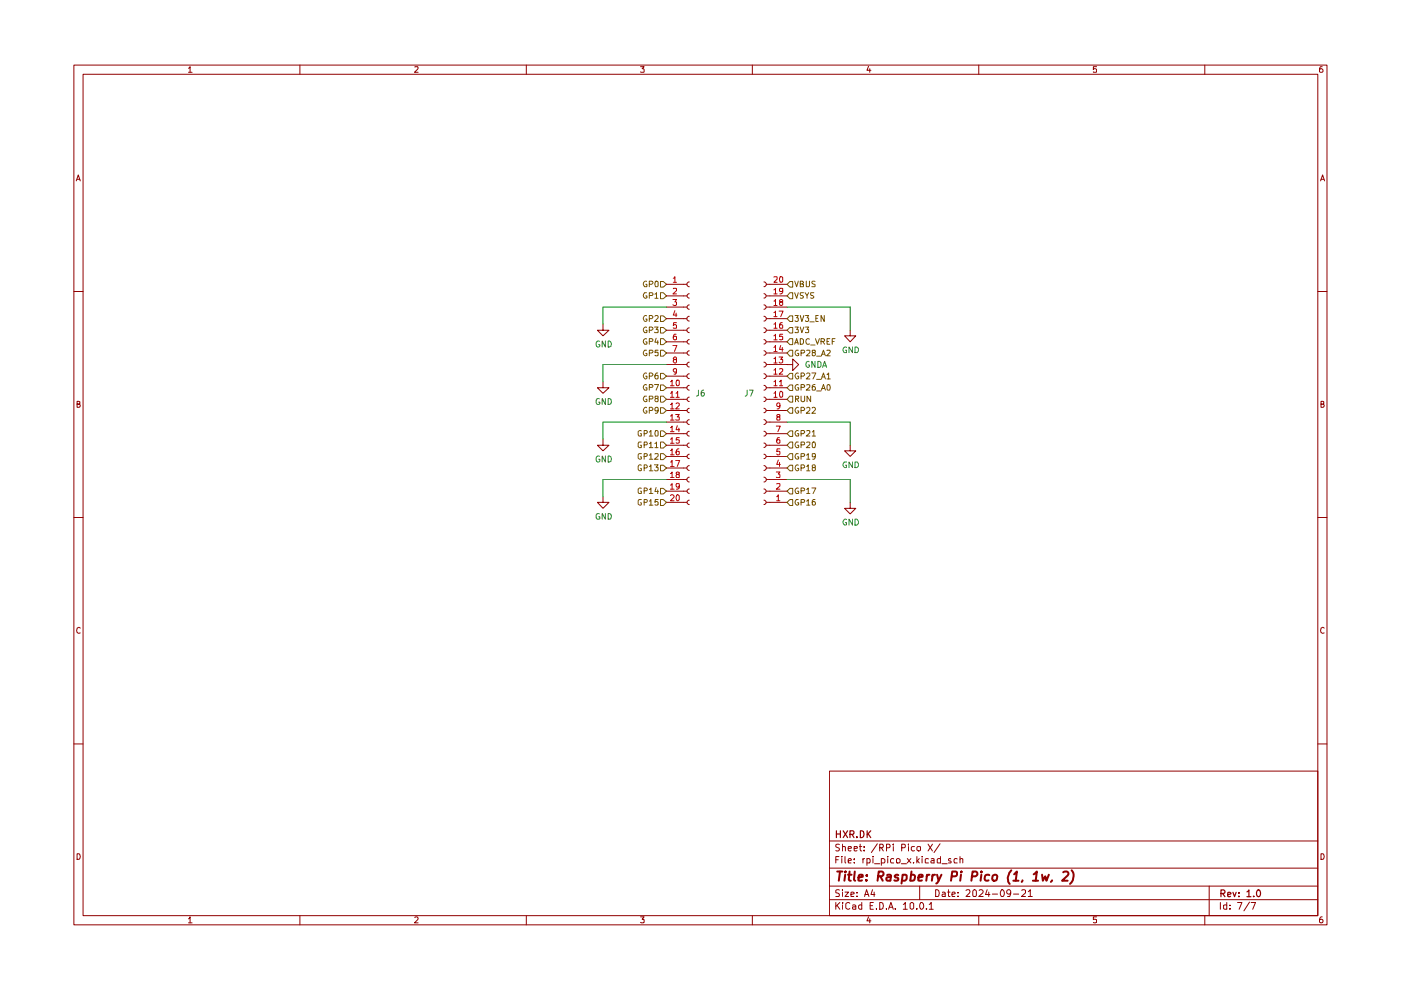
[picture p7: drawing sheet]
<svg xmlns="http://www.w3.org/2000/svg" width="297mm" height="210mm" viewBox="0 0 297 210" stroke-linecap="round" stroke-linejoin="round" font-family="sans-serif">
<g fill="none" stroke="#910000" stroke-width=".21">
<path d="M15.7 13.8h265.6v182.3h-265.6zM17.6 15.7h261.8v178.4h-261.8zM40 14.5l.3-.4v1.2M40 15.3h.7M63.6 13.8v1.9M88 14.2l.6-.1v.4l-.7 .8h.7M111.6 13.8v1.9M135.8 14.1h.8l-.5 .5 .5 .1v.5h-.8M159.5 13.8v1.9M184.1 14.1l-.3 .8h.9M184.4 14.6v.7M207.5 13.8v1.9"/>
<path d="M232.5 14.1h-.7v.6l.2-.1 .5 .1-.1 .6-.6-.1M255.4 13.8v1.9M280.3 14.1l-.4 .1a.94 .94 0 0 0 0 1.1h.4l.2-.1v-.4l-.3-.2h-.2l-.3 .2M16.2 38.4l.4-1.3 .4 1.3M16.3 38h.6M280 38.4l.4-1.3 .4 1.3M280.1 38h.6M15.7 61.8h1.9M279.4 61.8h1.9M16.3 85.7l.6-.1v-.4l-.6-.1v1.3h.5l.2-.5-.3-.2M280.1 85.7l.6-.1v-.4l-.6-.1v1.3l.6-.1 .1-.4-.3-.2M15.7 109.7h1.9"/>
<path d="M279.4 109.7h1.9M17 133.2l-.2-.2a.65 .65 0 0 0-.5 .6 .65 .65 0 0 0 .5 .7l.2-.1M280.8 133.2l-.3-.2a.65 .65 0 0 0-.5 .6 .65 .65 0 0 0 .5 .7l.3-.1M15.7 157.7h1.9M279.4 157.7h1.9M175.9 163.5h103.5v30.6h-103.5zM175.9 178.3h103.5M178 179.1l-.5-.1-.3 .2v.3l.8 .5-.3 .4-.5-.1M178.6 179.6l.6-.1v.9M178.6 179v1.4M179.8 179.9l.7-.1-.1-.3h-.5l-.1 .2 .1 .6h.5M181.1 179.9l.7-.1-.1-.3h-.6v.8h.6"/>
<path d="M182.2 179.5h.5M182.4 179v1.2l.3 .2M183.2 179.5v.2M186 178.9l-1.3 1.9M186.5 179.7h.7v-.6l-.7-.1v1.4M186.9 179.7l.4 .7M188 179.7h.6v-.6l-.6-.1v1.4M189.4 179v.2M189.4 179.5v.9M191.2 179.7h.7v-.5l-.2-.2h-.5v1.4M192.6 179v.2M192.6 179.5v.9"/>
<path d="M193.9 179.5h-.5l-.2 .2v.5l.3 .2 .4-.1M194.5 179.6h.7l-.1 .7a.45 .45 0 0 1-.7-.1zM196.8 179l.9 1.4M197.7 179l-.9 1.4M199.3 178.9l-1.3 1.9M16.3 181a.66 .66 0 0 1 .7 .5 .66 .66 0 0 1-.2 .7h-.5zM40 194.8l.3-.4v1.3M40 195.7h.7M63.6 194.1v2M88 194.6l.4-.2 .2 .4-.7 .9h.7M111.6 194.1v2M135.8 194.4h.8l-.5 .5 .5 .1v.6h-.8"/>
<path d="M159.5 194.1v2M175.9 190.8h103.5M175.9 187.9h103.5M175.9 184.1h103.5M177.2 191.3v1.5M177.2 182.3h.5M177.5 191.9l.6 .9M177.9 181.6h-.7v1.4M178 188.7h-.7v.6a.53 .53 0 0 1 .5 .2 .53 .53 0 0 1 .1 .6h-.7M178.1 191.3l-.9 .9M178.5 181.6v.1M178.5 182v1"/>
<path d="M178.6 191.3v.2M178.6 188.6v.2M178.6 189.1v1M178.6 191.9v.9M179.2 189.1h.7l-.7 1h.7M179.2 181.6v1.2l.1 .2M179.8 182.5l.7-.1-.2-.4-.4 .1-.1 .7 .1 .2h.5M180.2 191.5l-.5-.2-.4 .4 .1 .9 .3 .2 .5-.2M180.4 189.7l.7-.2-.1-.3h-.6v.9h.6M180.8 191.9h.4l.2 .1v.8M181.1 182.9v.1M181.1 182.1v.2"/>
<path d="M181.4 192.2l-.6 .1v.4h.6M181.7 190v.1M181.7 189.2v.1M182.7 191.9h-.4l-.3 .2v.4l.3 .3 .4-.1M182.7 191.3v1.5M183 182v1M183.2 180.3v.1M183.3 190.1l.4-1.5 .5 1.5M183.3 182l-.3 .3M183.4 189.7h.7M183.8 182.1l.4-.1 .3 .3-.1 .7h-.6M183.8 182v1.5"/>
<path d="M184.1 194.4l-.3 .8h.9M184.4 194.8v.9M184.5 192h.5M185 188.6l-.3 1.1h.8M185.1 181.6v.1M185.1 182v1M185.2 191.3h-.7v1.5h.7M185.3 189.1v1M185.4 183.1h1.1M185.8 192.6v.2M186.5 191.3l.7 .2v1.1l-.3 .2h-.4zM186.9 182.1a.52 .52 0 0 1 .7 .2l-.1 .7h-.6"/>
<path d="M186.9 182v1.5M188 192.6v.2M188.2 181.6v.1M188.2 182v1M188.4 192.8l.5-1.5 .5 1.5M188.6 192.4h.6M189.5 182.1l-.4-.1-.3 .3 .2 .7h.5M189.8 192.6v.2M190.1 182.2l.1-.1a.45 .45 0 0 1 .6 .2v.6l-.6 .1zM191.1 183.1h1.1M191.5 191.8l.4-.5v1.5M191.5 192.8h.9"/>
<path d="M192.4 182l.7 1M193 191.6l.3-.3 .4 .3v.9l-.3 .3-.4-.3zM193.1 182l-.7 1M193.7 182.9v.1M194.4 192.6v.2M194.4 181.6v1.4M194.5 182.5l.4 .5M194.9 182l-.5 .6M195 187.9v2.9M195.2 191.4l.1-.1a.76 .76 0 0 1 .5 .8 .76 .76 0 0 1-.5 .7 .97 .97 0 0 1-.1-1.4zM195.5 181.6v.1M195.5 182v1"/>
<path d="M196.4 192.6v.2M196.8 182.1l-.4-.1-.2 .2v.7l.6 .1M197 191.8l.4-.5v1.5M197 192.8h.9M197.4 182.1h.6v.9h-.6v-.4l.6-.2M198.4 188.6a.8 .8 0 0 1 .8 .6 .8 .8 0 0 1-.3 .9h-.5zM199.4 181.6v1.4h-.6l-.1-.8 .3-.2 .4 .1M199.7 183.1h1.1M199.8 189.2l.4-.1 .2 .2v.8h-.6l-.1-.4 .7-.2M200.9 189.1h.5M201.1 188.6v1.3l.1 .2h.2M201.6 182.1l-.3-.1-.2 .3 .2 .2 .4 .2-.1 .3h-.5"/>
<path d="M201.8 189.7l.7-.2-.1-.4h-.4l-.2 .2v.6l.1 .2h.5M202.9 182.1l-.4-.1-.2 .3 .1 .7h.5M203.1 190v.1M203.1 189.2v.1M203.5 182.2l.3-.2 .3 .1v.9M203.5 181.6v1.4M204.8 188.8l.6-.2 .3 .4-.1 .3-.8 .8h.9M206.3 188.8l.4-.2 .3 .4v.8l-.2 .3h-.4l-.2-.3zM207.5 194.1v2M207.6 188.8l.2-.2h.3l.3 .5v.2l-.9 .8h.9M209.3 188.6l-.3 1.1h.9M209.6 189.1v1"/>
<path d="M210.4 189.6h1.1M212.4 188.6a.87 .87 0 0 1 .3 1.5h-.4l-.2-.5 .1-.6zM214.3 189.3l-.3 .3-.6-.3 .1-.5 .5-.2a.94 .94 0 0 1 0 1.5h-.4M214.9 189.6h1.1M216.7 188.8l.1-.2 .5 .1 .1 .6-.8 .8h.8M218 189.1l.4-.5v1.5M218 190.1h.9M232.5 194.4h-.7v.6h.7v.6h-.7M255.4 194.1v2M256.4 187.9v6.2M258.7 191.3v1.5M260.1 191.9h-.7v.7l.3 .2 .4-.1"/>
<path d="M260.1 191.3v1.5M260.8 192.6v.2M260.8 191.9v.1M262.4 191.3h.9l-.6 1.5M264.9 191.3l-1.2 1.8M265.3 191.3h.9l-.6 1.5M280.1 181a.66 .66 0 0 1 .6 .5 .66 .66 0 0 1-.2 .7h-.4zM280.3 194.4a.72 .72 0 0 0-.5 .5 .72 .72 0 0 0 .2 .8l.4-.1a.42 .42 0 0 0 0-.6 .42 .42 0 0 0-.6 0l-.1 .2"/>
</g>
<g fill="none" stroke="#910000" stroke-width=".25">
<path d="M177.3 176.1v1.5M177.3 176.8h.9M178.2 176.1v1.5M178.8 176.1l.9 1.5M179.7 176.1l-.9 1.5M180.2 176.9l.8-.1v-.6l-.8-.1v1.5M180.6 176.9l.5 .7M181.7 177.4v.2M182.4 176.1h.4a.75 .75 0 0 1 .4 .9 .75 .75 0 0 1-.8 .6zM183.9 176.1v1.5M184 176.7l.6 .9M184.6 176.1l-.7 .9"/>
<path d="M258.9 189.4h.7l.1-.5-.2-.2h-.6v1.4M259.2 189.4l.5 .7M260.3 189.7l.7-.2-.1-.2h-.6v.7h.6M261.4 189.2l.3 .9 .4-.9M262.7 190v.1M262.7 189.3v.1M264.4 189.1l.4-.4v1.4M264.4 190.1h.8M265.8 190v.1M266.7 188.7a.76 .76 0 0 1 .6 .7 .76 .76 0 0 1-.6 .7l-.2-.2a.99 .99 0 0 1 .2-1.2z"/>
</g>
<g fill="none" stroke="#910000" stroke-width=".42">
<path d="M177.5 184.8h1.1M178.1 184.8l-.3 1.9M179.2 185.5l-.2 1.2M179.3 184.8l-.2 .1 .1 .1 .1-.2-.1 .2M179.8 185.5h.8M180.1 184.8l-.1 1.7 .4 .2M181.2 184.8l-.1 1.7 .2 .2M182 186.1l.9-.2v-.4h-.6l-.2 .2-.1 .9h.8M183.7 186.6v.1M183.8 185.5v.2M186.1 185.8l1-.1 .2-.2-.1-.5-.2-.2h-.7l-.2 1.9M186.6 185.8l.6 .9"/>
<path d="M188.1 185.5h.7v1.2M188.8 185.9l-.8 .2-.1 .1 .1 .4h.8M190.5 185.5a.48 .48 0 0 0-.8 .3l.1 .2 .4 .1a.36 .36 0 0 1 .2 .5h-.8M191.4 185.5h.8v.8l-.4 .4-.6-.1M191.4 185.5l-.3 1.8M193.2 185.5h.5l.3 .3-.2 .8h-.8M193.3 184.8l-.3 1.9M194.7 186.1l.9-.2v-.4h-.6l-.2 .2-.1 .9h.8M196.6 185.5l-.2 1.2M197.1 185.5l-.6 .3M197.7 185.5l-.1 1.2M198.2 185.5l-.5 .3"/>
<path d="M198.7 185.5l.3 1.2M199.6 185.5l-.6 1.2-.5 .6M201.8 185.8l.9-.1 .2-.2v-.5l-.3-.2h-.7l-.3 1.9M203.8 185.5l-.2 1.2M203.8 184.8v.2l.1-.1-.1-.1v.2M206 185.8l1-.1 .2-.2-.1-.5-.2-.2h-.7l-.2 1.9M208.1 184.8v.2M208.1 185.5l-.2 1.2M209.8 185.5h-.8l-.3 .8 .4 .4 .5-.1M210.5 185.6l.4-.1h.4l.2 .3-.1 .5a.52 .52 0 0 1-.5 .4 .52 .52 0 0 1-.5-.4zM214.4 184.5a2.26 2.26 0 0 0-.3 2.9M214.8 186.7h1.1"/>
<path d="M215 185.4l.6-.6-.3 1.9M216.8 186.6l-.2 .4M219 186.7h1.1M219.2 185.4l.6-.6-.2 1.9M220.9 185.5l.2 1.2 .5-.9 .3 .9 .5-1.2M223.1 186.6l-.3 .4M225.4 185l.8-.2 .2 .2 .1 .4-1.3 1.3h1.2M227.2 184.5a2.09 2.09 0 0 1-.3 2.9"/>
</g>
<path d="M166.9 74.8l.6-.5h.6v1.2h-.6z" fill="#fff"/>
<path d="M167.5 74.3h.6v1.2h-.6l-.6-.7zM169.2 74.3h-.4a.61 .61 0 0 0-.2 .7 .61 .61 0 0 0 .7 .4v-.5h-.2M169.8 74.8h.7l.1-.4-.2-.1h-.6v1.1M171 74.3h.6l.1 .5-.8 .6h.8M172.4 74.8l-.2-.5h.6v.4l-.6 .1v.6h.4a.35 .35 0 0 0 .3-.3 .35 .35 0 0 0-.3-.3M173.1 75.5h1M174.2 75.4l.4-1.1 .4 1.1M174.2 75.1h.6M175.3 74.3h.6l.1 .3-.7 .8h.7" fill="none" stroke="#765500" stroke-width=".21"/>
<path d="M167.5 84h.6v1.3h-.6l-.6-.6z" fill="#fff"/>
<path d="M167.5 84h.6v1.3h-.6l-.6-.6zM168.7 84.6h.5v-.6h-.5v1.2M168.9 84.6l.4 .6M169.8 84v.9l.3 .3 .4-.1 .1-.2v-.9M171.9 84v1.2l-.8-1.2v1.2" fill="none" stroke="#765500" stroke-width=".21"/>
<path d="M166.9 79.8l.6-.6h.6v1.1h-.6z" fill="#fff"/>
<path d="M166.9 79.8l.6-.6h.6v1.1h-.6zM169.2 79.2v-.1a.64 .64 0 0 0-.6 .6 .64 .64 0 0 0 .5 .6l.2-.1v-.4h-.2M169.8 79.8h.5l.3-.5-.3-.2h-.5v1.2M171 79.2l.4-.1 .3 .1v.4l-.8 .7h.8M172.1 79.1h.9l-.6 1.2M174.2 79.9h.6M175.3 79.4l.4-.3v1.2M173.1 80.4h1M174.2 80.3l.4-1.2 .4 1.2M175.3 80.3h.7" fill="none" stroke="#765500" stroke-width=".21"/>
<path d="M167.5 71.8h.6v1.3h-.6l-.6-.6z" fill="#fff"/>
<g fill="none" stroke="#765500" stroke-width=".21">
<path d="M167.5 71.8h.6v1.3h-.6l-.6-.6zM168.5 73l.4-1.2 .3 1.2M168.6 72.6h.6M169.7 71.8h.3l.3 .3v.6l-.1 .3h-.5zM171.6 71.9l-.2-.1a.67 .67 0 0 0-.5 .5 .67 .67 0 0 0 .2 .7l.5-.1M171.9 73.2h.9M172.9 71.8l.4 1.2 .4-1.2M174.1 72.4h.6l.1-.2v-.3l-.7-.1v1.2M174.4 72.4l.4 .6M175.3 72.4h.4M175.9 71.8h-.6v1.2h.6M176.4 72.4h.5"/>
<path d="M177 71.8h-.6v1.2"/>
</g>
<path d="M167.5 81.6h.6v1.2h-.6l-.6-.6z" fill="#fff"/>
<path d="M167.5 81.6h.6v1.2h-.6l-.6-.6zM169.2 81.6a.59 .59 0 0 0-.7 .4 .59 .59 0 0 0 .3 .7l.5-.1v-.4h-.2M169.8 82.1h.6l.2-.1-.1-.4-.7-.1v1.2M171 81.6h.7v.4l-.8 .7h.8M172.8 81.5l-.6 .3v.8l.6 .1v-.7h-.4l-.2 .2M173.1 82.9h1M174.2 82.7l.4-1.2 .4 1.2M174.2 82.4h.6M175.4 81.6l.3-.1a.77 .77 0 0 1 .2 1.2h-.4l-.2-.2z" fill="none" stroke="#765500" stroke-width=".21"/>
<g fill="none" stroke="#910000" stroke-width=".21">
<path d="M162 59.8a.51 .51 0 0 1 .5 .5 .51 .51 0 0 1-.5 .5M162 79.2a.51 .51 0 0 1 .5 .6 .51 .51 0 0 1-.5 .5M162 76.8a.51 .51 0 0 1 .5 .5 .51 .51 0 0 1-.5 .5M162 74.4a.47 .47 0 0 1 .4 .4 .47 .47 0 0 1-.4 .5M162 72a.47 .47 0 0 1 .4 .5 .47 .47 0 0 1-.4 .4M162 69.5a.51 .51 0 0 1 .5 .5 .51 .51 0 0 1-.5 .5M162 67.1a.51 .51 0 0 1 .5 .5 .51 .51 0 0 1-.5 .5M162 64.6a.47 .47 0 0 1 .4 .5 .47 .47 0 0 1-.4 .5M162 62.3a.47 .47 0 0 1 .4 .4 .47 .47 0 0 1-.4 .5M162.5 79.8h4.4M162.5 77.3h4.4M162.5 74.8h4.4"/>
<path d="M162.5 72.5h4.4M162.5 70h4.4M162.5 67.6h4.4M162.5 65.1h4.4M162.5 62.7h4.4M162.5 60.3h4.4M166.9 77.3h1.2v-1.2l1.2 1.2-1.2 1.3v-1.3M166.9 77.3h.1M162 98.7a.51 .51 0 0 1 .5 .5 .51 .51 0 0 1-.5 .5M162 96.3a.47 .47 0 0 1 .4 .5 .47 .47 0 0 1-.4 .4M162 93.9a.47 .47 0 0 1 .4 .5 .47 .47 0 0 1-.4 .5M162 91.4a.51 .51 0 0 1 .5 .5 .51 .51 0 0 1-.5 .6"/>
<path d="M162 89a.51 .51 0 0 1 .5 .5 .51 .51 0 0 1-.5 .5M162 86.6a.47 .47 0 0 1 .4 .4 .47 .47 0 0 1-.4 .5M162 84.2a.47 .47 0 0 1 .4 .5 .47 .47 0 0 1-.4 .4M162 81.7a.51 .51 0 0 1 .5 .5 .51 .51 0 0 1-.5 .5M162.5 99.2h4.4M162.5 96.8h4.4M162.5 94.4h4.4M162.5 91.9h4.4M162.5 89.5h4.4M162.5 87h4.4M162.5 84.7h4.4M162.5 82.2h4.4"/>
<path d="M162 106a.47 .47 0 0 1 .4 .5 .47 .47 0 0 1-.4 .5M162 103.7a.47 .47 0 0 1 .4 .4 .47 .47 0 0 1-.4 .5M162 101.2a.51 .51 0 0 1 .5 .5 .51 .51 0 0 1-.5 .5M162.5 106.5h4.4M162.5 104.1h4.4M162.5 101.7h4.4"/>
</g>
<g fill="none" stroke="#b90000" stroke-width=".21">
<path d="M164.1 58.8h.7v.4l-.7 .7h.7M165.4 58.7h.4l.1 .1v.8a.35 .35 0 0 1-.4 .3 .35 .35 0 0 1-.2-.5zM164.1 78.5l.3-.4v1.2M164.1 76h.2l.1-.3v1.3M164.1 73.7l.3-.5v1.3M164.1 71.2l.3-.3v1.2M164.1 68.7l.3-.3v1.2M164.1 66.3l.3-.3v1.1M164.1 63.8h.2l.1-.3v1.3M164.1 61.5l.3-.4v1.2M164.1 79.3h.7M164.1 77h.7"/>
<path d="M164.1 74.5h.7M164.1 72.1h.7M164.1 69.6h.7M164.1 67.1h.7M164.1 64.8h.7M164.1 62.3h.7M165.2 75.7h.7l-.4 .5 .4 .1v.5l-.2 .2h-.3l-.2-.2M165.2 66h.8l-.5 1.1M165.3 78.2h.6v.5l-.7 .6h.7M165.5 73.2l-.2 .9h.7M165.5 64h-.1a.34 .34 0 0 1 .1-.5 .34 .34 0 0 1 .4 .2v.3h-.4l-.2 .3v.2l.2 .3 .4-.2v-.4l-.2-.2M165.9 68.4l-.5 .1-.1 .8 .1 .3 .5-.1v-.6l-.4-.1-.2 .3"/>
<path d="M165.9 73.7v.8M165.9 70.9h-.5l-.1 .5h.6v.6h-.6M165.9 61.6v.2h-.5v-.7l.5 .1v.8l-.1 .2-.4 .1M164.1 83.4l.3-.4v1.2M164.1 80.9l.3-.3v1.2M164.1 84.2h.7M164.1 81.8h.7M164.6 90.3h.8l-.5 1.2M164.9 88.4h-.1v-.4h.6l-.1 .4-.5 .1v.6l.6-.1v-.4l-.2-.2M165 97.5l-.3 1h.7M165.3 92.8l-.5 .1-.1 .8 .2 .3 .5-.1v-.6l-.5-.1-.2 .3M165.3 80.9l.3-.3v1.2"/>
<path d="M165.3 98v.9M165.3 81.8h.6M165.4 95.2h-.6l-.1 .6h.7v.5l-.2 .1h-.4l-.1-.1M165.4 85.9l-.2 .3-.4-.1v-.6l.4-.1 .2 .2v.8l-.2 .2-.4 .1M165.5 83l.4 .2v.8l-.4 .2a.9 .9 0 0 1 0-1.2zM164.6 100.1h.8l-.4 .4 .4 .2v.5h-.8M164.7 105.3l.3-.4v1.3M164.7 102.6l.6-.1 .1 .5-.8 .7h.8M164.7 106.2h.7"/>
</g>
<path d="M167.5 105.9h.6v1.3h-.6l-.6-.7z" fill="#fff"/>
<path d="M167.5 105.9h.6v1.3h-.6l-.6-.7zM169.2 105.9h-.4a.61 .61 0 0 0-.2 .8 .61 .61 0 0 0 .7 .3v-.4h-.2M169.8 106.5h.6l.2-.4-.2-.2h-.6v1.2M171 106.3l.4-.4v1.2M171 107.1h.7M172.8 105.9h-.4l-.2 .3v.8h.6v-.6l-.4-.1-.2 .3" fill="none" stroke="#765500" stroke-width=".21"/>
<path d="M167.5 98.6h.6v1.2h-.6l-.6-.6z" fill="#fff"/>
<path d="M167.5 98.6h.6v1.2h-.6l-.6-.6zM169.2 98.6a.6 .6 0 0 0-.6 .6 .6 .6 0 0 0 .6 .5l.1-.4h-.2M169.8 99.2l.7-.1 .1-.3-.3-.2h-.5v1.2M171 98.9l.4-.3v1.2M171 99.8h.7M172.4 99.1l-.2-.4 .2-.1h.4v.5l-.6 .1v.5l.2 .1h.2l.3-.2-.1-.5h-.2" fill="none" stroke="#765500" stroke-width=".21"/>
<path d="M167.5 96.2h.6v1.3h-.6l-.6-.7z" fill="#fff"/>
<path d="M167.5 96.2h.6v1.3h-.6l-.6-.7zM169.2 96.2h-.4a.61 .61 0 0 0-.2 .8 .61 .61 0 0 0 .7 .3v-.4h-.2M169.8 96.8l.7-.1 .1-.3-.2-.2h-.6v1.2M171 96.5l.4-.3v1.2M171 97.4h.7M172.9 96.7l-.1 .2h-.5l-.1-.6 .6-.1 .1 .2-.2 .9-.4 .1" fill="none" stroke="#765500" stroke-width=".21"/>
<path d="M167.5 103.5h.6v1.2h-.6l-.6-.6z" fill="#fff"/>
<path d="M167.5 103.5h.6v1.2h-.6l-.6-.6zM169.2 103.5a.59 .59 0 0 0-.7 .4 .59 .59 0 0 0 .3 .7h.5v-.5h-.2M169.8 104.1h.6l.2-.2-.1-.4h-.7v1.1M171 103.8l.4-.3v1.1M171 104.6h.7M172.1 103.5h.9l-.6 1.1" fill="none" stroke="#765500" stroke-width=".21"/>
<path d="M180.3 94.4v1.2h1.1l-1.1 1.2-1.2-1.2h1.2M180.3 106.5v1.3h1.1l-1.1 1.2-1.2-1.2h1.2" fill="none" stroke="#910000" stroke-width=".21"/>
<path d="M167.5 62.1h.6v1.2h-.6l-.6-.6z" fill="#fff"/>
<path d="M167.5 62.1h.6v1.2h-.6l-.6-.6zM168.5 62.1l.4 1.1 .3-1.1M170.3 62.1h-.6v.4l.6 .4-.2 .3h-.4M170.7 62.1l.4 .6 .3-.6M171.1 62.7v.5M172.6 62.1h-.7v.4l.7 .4-.3 .3h-.4" fill="none" stroke="#765500" stroke-width=".21"/>
<path d="M167.5 59.7h.6v1.2h-.6l-.6-.6z" fill="#fff"/>
<path d="M167.5 59.7h.6v1.2h-.6l-.6-.6zM168.5 59.6l.4 1.2 .3-1.2M170.9 59.6l.1 1.2h.4l.2-.2v-1M172.8 59.7l-.4-.1-.3 .3 .1 .2 .6 .3v.3l-.7 .1M169.7 60.2h.4l.2-.3v-.2l-.6-.1v1.2h.6v-.5l-.2-.1" fill="none" stroke="#765500" stroke-width=".21"/>
<path d="M167.5 67h.6v1.2h-.6l-.6-.6z" fill="#fff"/>
<path d="M167.5 67h.6v1.2h-.6l-.6-.6zM168.6 66.9h.6l-.3 .5 .3 .1v.5l-.1 .2h-.4l-.1-.2M169.7 66.9l.3 1.3 .4-1.3M170.8 66.9h.6l-.3 .5 .3 .1v.5l-.1 .2h-.4l-.1-.2M171.7 68.2h.9M173 67.5h.3M173.5 66.9h-.5v1.3h.5M174.8 66.9v1.3l-.7-1.3v1.3" fill="none" stroke="#765500" stroke-width=".21"/>
<path d="M167.5 69.4h.6v1.2h-.6l-.6-.6z" fill="#fff"/>
<path d="M167.5 69.4h.6v1.2h-.6l-.6-.6zM168.6 69.3h.6l-.3 .5 .3 .1v.5h-.6M169.7 69.3l.3 1.2 .4-1.2M170.8 69.3h.6l-.3 .5 .3 .1v.5h-.6" fill="none" stroke="#765500" stroke-width=".21"/>
<path d="M180.3 70v1.2h1.1l-1.1 1.3-1.2-1.3h1.2" fill="none" stroke="#910000" stroke-width=".21"/>
<path d="M167.5 86.4h.6v1.2h-.6l-.6-.6z" fill="#fff"/>
<path d="M167.5 86.4h.6v1.2h-.6l-.6-.6zM169.2 86.4a.6 .6 0 0 0-.6 .6 .6 .6 0 0 0 .6 .5l.1-.4h-.2M169.8 87h.7l.1-.4-.3-.2h-.5v1.2M171 86.5l.2-.1h.4l.1 .6-.8 .6h.8M172.2 86.5l.4-.1 .3 .4-.8 .8h.8" fill="none" stroke="#765500" stroke-width=".21"/>
<path d="M167.5 91.4h.6v1.1h-.6l-.6-.6z" fill="#fff"/>
<path d="M167.5 91.4h.6v1.1h-.6l-.6-.6zM169.2 91.4a.59 .59 0 0 0-.7 .3 .59 .59 0 0 0 .3 .8l.5-.1v-.5h-.2M169.8 91.9h.5l.3-.2-.1-.3-.7-.1v1.2M171 91.4h.7v.4l-.8 .7h.8M172.2 91.6l.4-.3v1.2M172.2 92.5h.7" fill="none" stroke="#765500" stroke-width=".21"/>
<path d="M167.5 93.7h.6v1.3h-.6l-.6-.6z" fill="#fff"/>
<path d="M167.5 93.7h.6v1.3h-.6l-.6-.6zM169.2 93.7a.66 .66 0 0 0-.6 .5 .66 .66 0 0 0 .2 .7l.5-.1v-.4h-.2M169.8 94.3h.6l.2-.2-.1-.3-.7-.1v1.2M171 93.8l.6-.1 .1 .5-.8 .7h.8M172.3 93.8h.5l.1 .7-.2 .4h-.3l-.2-.2z" fill="none" stroke="#765500" stroke-width=".21"/>
<path d="M140 96.2h.6l.7 .6-.7 .7h-.6z" fill="#fff"/>
<path d="M136 96.2h-.5l-.2 .2v.7a.45 .45 0 0 0 .7 .2v-.4h-.2M136.6 96.8l.6-.1v-.3l-.1-.2h-.5v1.2M137.7 96.5l.3-.3v1.2M137.7 97.4h.7M138.9 96.3l.5-.1 .1 .5-.7 .7h.7M140 96.2h.6l.7 .6-.7 .7h-.6z" fill="none" stroke="#765500" stroke-width=".21"/>
<path d="M140 93.7h.6l.7 .7-.7 .6h-.6z" fill="#fff"/>
<path d="M136 93.7h-.5l-.2 .3v.7l.2 .2h.5v-.5h-.2M136.6 94.3h.5l.1-.2-.1-.4h-.5v1.2M137.7 94.1l.3-.4v1.2M137.7 94.9h.7M138.9 94.1l.3-.4v1.2M138.9 94.9h.6M140 93.7h.6l.7 .7-.7 .6h-.6z" fill="none" stroke="#765500" stroke-width=".21"/>
<path d="M140 91.4h.6l.7 .5-.7 .6h-.6z" fill="#fff"/>
<path d="M136 91.4a.45 .45 0 0 0-.7 .1v.7l.2 .3h.5v-.6h-.2M136.6 91.9h.4l.2-.2v-.3l-.6-.1v1.2M137.7 91.6l.3-.3v1.2M137.7 92.5h.7M138.9 91.4l.4-.1 .2 .2v.8l-.1 .2-.5-.1zM140 91.4h.6l.7 .5-.7 .6h-.6z" fill="none" stroke="#765500" stroke-width=".21"/>
<path d="M127.8 93.1v1.3h1.3l-1.3 1.2-1.1-1.2h1.1" fill="none" stroke="#910000" stroke-width=".21"/>
<path d="M140 67h.6l.7 .6-.7 .6h-.6z" fill="#fff"/>
<path d="M137.1 67l-.1-.1a.64 .64 0 0 0-.6 .6 .64 .64 0 0 0 .5 .7l.3-.2v-.4h-.3M137.7 67.6h.5l.2-.5-.2-.2h-.5v1.3M138.9 67.1l.1-.2h.4l.1 .2v.3l-.7 .8h.7M140 67h.6l.7 .6-.7 .6h-.6z" fill="none" stroke="#765500" stroke-width=".21"/>
<path d="M140 69.4h.6l.7 .6-.7 .6h-.6z" fill="#fff"/>
<path d="M137.1 69.4a.59 .59 0 0 0-.7 .4 .59 .59 0 0 0 .3 .7l.5-.1v-.4h-.3M137.7 70h.5l.2-.2-.1-.4-.6-.1v1.2M138.8 69.3h.7l-.4 .5 .4 .1v.5h-.7M140 69.4h.6l.7 .6-.7 .6h-.6z" fill="none" stroke="#765500" stroke-width=".21"/>
<path d="M140 71.8h.6l.7 .7-.7 .6h-.6z" fill="#fff"/>
<path d="M137.1 71.9a.59 .59 0 0 0-.7 .3 .59 .59 0 0 0 .3 .8l.5-.1v-.4h-.3M137.7 72.4h.6l.1-.2-.1-.3-.6-.1v1.2M139.1 71.7l-.2 .9h.7M139.4 72.2v.8M140 71.8h.6l.7 .7-.7 .6h-.6z" fill="none" stroke="#765500" stroke-width=".21"/>
<path d="M140 62.1h.6l.7 .6-.7 .6h-.6z" fill="#fff"/>
<path d="M137.1 62.1h-.4a.61 .61 0 0 0-.3 .7 .61 .61 0 0 0 .8 .4v-.5h-.3M137.7 62.7h.6l.1-.5-.1-.1h-.6v1.1M138.9 62.4l.3-.3v1.1M138.9 63.2h.6M140 62.1h.6l.7 .6-.7 .6h-.6z" fill="none" stroke="#765500" stroke-width=".21"/>
<path d="M140 59.7h.6l.7 .6-.7 .6h-.6z" fill="#fff"/>
<path d="M137.1 59.7a.59 .59 0 0 0-.7 .3 .59 .59 0 0 0 .3 .8l.5-.1v-.4h-.3M138.9 59.7l.4-.1 .2 .3v.7l-.1 .2-.5-.1zM140 59.7h.6l.7 .6-.7 .6h-.6zM137.7 60.3h.5l.2-.3-.1-.3-.6-.1v1.2" fill="none" stroke="#765500" stroke-width=".21"/>
<path d="M140 74.3h.6l.7 .5-.7 .7h-.6z" fill="#fff"/>
<path d="M137.1 74.3h-.4a.61 .61 0 0 0-.3 .7 .61 .61 0 0 0 .8 .4v-.5h-.3M137.7 74.8h.6l.1-.4-.1-.1h-.6v1.1M139.5 74.3h-.6v.5h.6v.6h-.6M140 74.3h.6l.7 .5-.7 .7h-.6z" fill="none" stroke="#765500" stroke-width=".21"/>
<g fill="none" stroke="#910000" stroke-width=".21">
<path d="M146.1 59.8a.51 .51 0 0 0-.5 .5 .51 .51 0 0 0 .5 .5M141.3 60.3h4.3M141.3 62.7h4.3M141.3 65.1h4.3M141.3 67.6h4.3M141.3 70h4.3M141.3 72.5h4.3M141.3 74.8h4.3M141.3 77.3h4.3M141.3 79.8h4.3M146.1 62.3a.47 .47 0 0 0-.4 .4 .47 .47 0 0 0 .4 .5M146.1 64.6a.47 .47 0 0 0-.4 .5 .47 .47 0 0 0 .4 .5"/>
<path d="M146.1 67.1a.51 .51 0 0 0-.5 .5 .51 .51 0 0 0 .5 .5M146.1 69.5a.51 .51 0 0 0-.5 .5 .51 .51 0 0 0 .5 .5M146.1 72a.47 .47 0 0 0-.4 .5 .47 .47 0 0 0 .4 .4M146.1 74.4a.47 .47 0 0 0-.4 .4 .47 .47 0 0 0 .4 .5M146.1 76.8a.51 .51 0 0 0-.5 .5 .51 .51 0 0 0 .5 .5M146.1 79.2a.51 .51 0 0 0-.5 .6 .51 .51 0 0 0 .5 .5M141.3 82.2h4.3M141.3 84.7h4.3M141.3 87h4.3M141.3 89.5h4.3M141.3 91.9h4.3M141.3 94.4h4.3"/>
<path d="M141.3 96.8h4.3M141.3 99.2h4.3M146.1 81.7a.51 .51 0 0 0-.5 .5 .51 .51 0 0 0 .5 .5M146.1 84.2a.47 .47 0 0 0-.4 .5 .47 .47 0 0 0 .4 .4M146.1 86.6a.47 .47 0 0 0-.4 .4 .47 .47 0 0 0 .4 .5M146.1 89a.51 .51 0 0 0-.5 .5 .51 .51 0 0 0 .5 .5M146.1 91.4a.51 .51 0 0 0-.5 .5 .51 .51 0 0 0 .5 .6M146.1 93.9a.47 .47 0 0 0-.4 .5 .47 .47 0 0 0 .4 .5M146.1 96.3a.47 .47 0 0 0-.4 .5 .47 .47 0 0 0 .4 .4M146.1 98.7a.51 .51 0 0 0-.5 .5 .51 .51 0 0 0 .5 .5M141.3 101.7h4.3M141.3 104.1h4.3"/>
<path d="M141.3 106.5h4.3M146.1 101.2a.51 .51 0 0 0-.5 .5 .51 .51 0 0 0 .5 .5M146.1 103.7a.47 .47 0 0 0-.4 .4 .47 .47 0 0 0 .4 .5M146.1 106a.47 .47 0 0 0-.4 .5 .47 .47 0 0 0 .4 .5"/>
</g>
<g fill="none" stroke="#b90000" stroke-width=".21">
<path d="M142.7 59l.4-.3v1.2M142.7 59.9h.7M142.7 63.5h.7l-.3 .5 .3 .1v.5l-.1 .2-.6-.2M142.7 73.2h.8l-.5 1.3M142.7 61.2l.6-.1 .1 .5-.7 .7h.7M143 76.2l-.3-.3 .3-.2h.3l.1 .4-.4 .1-.3 .3v.2l.3 .3 .4-.2v-.4l-.1-.2M143.1 65.9l-.4 .9h.8M143.3 70.9l-.4 .1-.2 .8 .3 .3 .4-.1v-.6l-.4-.1-.3 .2M143.3 66.4v.7M143.4 68.4h-.6l-.1 .6 .2-.2h.4l.1 .2v.5h-.7M143.4 78.7l-.1 .2h-.3l-.3-.2 .1-.5h.6v.9l-.1 .2h-.4M142.2 80.9l.3-.3v1.2"/>
<path d="M142.2 83.4l.3-.4v1.2M142.2 85.8h.1l.2-.4v1.3M142.2 88.2l.3-.3v1.2M142.2 90.7l.3-.4v1.2M142.2 93.1l.3-.3v1.2M142.2 95.5h.1l.2-.3v1.2M142.2 98h.1l.2-.4v1.3M142.2 81.8h.7M142.2 84.2h.7M142.2 86.7h.7M142.2 89.1h.7M142.2 91.5h.7"/>
<path d="M142.2 94h.7M142.2 96.4h.7M142.2 98.9h.7M143.3 87.9h.7l-.4 .5 .4 .1v.5h-.7M143.3 97.6h.8l-.5 1.3M143.3 83.4l.4-.4v1.2M143.3 85.6l.5-.2 .2 .2v.3l-.7 .8h.7M143.3 84.2h.7M143.5 80.6h.3l.2 .2v.7a.35 .35 0 0 1-.4 .3 .35 .35 0 0 1-.3-.4zM143.6 90.3l-.3 .8h.8M143.9 95.2a.72 .72 0 0 0-.5 .5 .72 .72 0 0 0 .2 .7l.4-.1-.1-.5a.36 .36 0 0 0-.6 .1M143.9 90.8v.7"/>
<path d="M144 92.8h-.6l-.1 .5h.7v.6h-.7M142.2 100.4l.3-.3v1.2M142.2 102.9l.3-.4v1.2M142.2 105.1l.1-.2h.4l.2 .3-.1 .3-.6 .7h.7M142.2 101.3h.7M142.2 103.7h.7M143.6 100.6l-.3-.3a.42 .42 0 0 1 .7-.1v.3l-.6 .2v.6l.6-.1v-.5l-.2-.1M143.6 104.9l.4 .3v.7l-.2 .3a.75 .75 0 0 1-.2-1.3zM144 103l-.2 .3-.4-.1v-.7l.6 .1v.9l-.6 .2"/>
</g>
<path d="M140 79.2h.6l.7 .6-.7 .5h-.6z" fill="#fff"/>
<path d="M137.1 79.2l-.1-.1a.64 .64 0 0 0-.6 .6 .64 .64 0 0 0 .5 .6l.3-.1v-.4h-.3M137.7 79.8h.5l.2-.5-.2-.2h-.5v1.2M139.4 79.1h-.2a.93 .93 0 0 0-.3 1.2h.5l.1-.1v-.5l-.6-.1v.2M140 79.2h.6l.7 .6-.7 .5h-.6z" fill="none" stroke="#765500" stroke-width=".21"/>
<path d="M140 84h.6l.7 .7-.7 .6h-.6z" fill="#fff"/>
<path d="M137.1 84h-.4a.61 .61 0 0 0-.3 .8 .61 .61 0 0 0 .8 .3v-.4h-.3M137.7 84.6h.6l.1-.4-.1-.2h-.6v1.2M139.1 84.5l-.2-.3v-.2h.5l.1 .4-.4 .1a.35 .35 0 0 0-.3 .3 .35 .35 0 0 0 .3 .4l.4-.1v-.5l-.1-.1M140 84h.6l.7 .7-.7 .6h-.6z" fill="none" stroke="#765500" stroke-width=".21"/>
<path d="M140 81.6h.6l.7 .6-.7 .6h-.6z" fill="#fff"/>
<path d="M137.1 81.6a.59 .59 0 0 0-.7 .4 .59 .59 0 0 0 .3 .7l.5-.1v-.4h-.3M137.7 82.1h.6l.1-.1-.1-.4-.6-.1v1.2M138.8 81.5h.8l-.5 1.2M140 81.6h.6l.7 .6-.7 .6h-.6z" fill="none" stroke="#765500" stroke-width=".21"/>
<path d="M140 86.4h.6l.7 .6-.7 .6h-.6z" fill="#fff"/>
<path d="M137.1 86.4h-.1a.6 .6 0 0 0-.6 .6 .6 .6 0 0 0 .7 .5l.1-.4h-.3M137.7 87h.6l.1-.4-.2-.2h-.5v1.2M139.5 87l-.1 .1h-.5v-.7h.5l.1 .1v.8l-.1 .2-.5 .1M140 86.4h.6l.7 .6-.7 .6h-.6z" fill="none" stroke="#765500" stroke-width=".21"/>
<path d="M127.8 80.9v1.3h1.3l-1.3 1.2-1.1-1.2h1.1" fill="none" stroke="#910000" stroke-width=".21"/>
<path d="M140 105.9h.6l.7 .6-.7 .7h-.6z" fill="#fff"/>
<path d="M136 105.9h-.5l-.2 .3v.6a.45 .45 0 0 0 .7 .2v-.4h-.2M136.6 106.5h.5l.1-.4-.1-.2h-.5v1.2M137.7 106.3l.3-.4v1.2M137.7 107.1h.7M139.5 105.9h-.6v.6l.1-.2h.4l.1 .2v.5h-.6M140 105.9h.6l.7 .6-.7 .7h-.6z" fill="none" stroke="#765500" stroke-width=".21"/>
<path d="M140 98.6h.6l.7 .6-.7 .6h-.6z" fill="#fff"/>
<path d="M136 98.6h-.4l-.3 .3v.6l.2 .2h.5v-.4h-.2M136.6 99.2l.6-.1v-.3l-.2-.2h-.4v1.2M137.7 98.9h.1l.2-.3v1.2M137.7 99.8h.7M138.8 98.6h.7l-.4 .5h.4v.6l-.1 .1h-.5l-.1-.1M140 98.6h.6l.7 .6-.7 .6h-.6z" fill="none" stroke="#765500" stroke-width=".21"/>
<path d="M140 103.5h.6l.7 .6-.7 .6h-.6z" fill="#fff"/>
<path d="M136 103.5a.45 .45 0 0 0-.7 .2v.7l.2 .2h.5v-.5h-.2M136.6 104.1h.5l.1-.2v-.4h-.6v1.1M137.7 103.8l.3-.3v1.1M137.7 104.6h.7M139.1 103.4l-.2 .8h.7M139.4 103.9v.7M140 103.5h.6l.7 .6-.7 .6h-.6z" fill="none" stroke="#765500" stroke-width=".21"/>
<path d="M127.8 68.7v1.3h1.3l-1.3 1.2-1.1-1.2h1.1M127.8 105.3v1.2h1.3l-1.3 1.3-1.1-1.3h1.1" fill="none" stroke="#910000" stroke-width=".21"/>
<path d="M141.3 65.1h-13.5v3.6M141.3 77.3h-13.5v3.6M166.9 65.1h13.4v4.9M141.3 89.5h-13.5v3.6M166.9 89.5h13.4v4.9M141.3 101.7h-13.5v3.6M166.9 101.7h13.4v4.8" fill="none" stroke="#090" stroke-width=".21"/>
<g fill="none" stroke="#006665" stroke-width=".21">
<path d="M127.1 72.4l-.4-.1-.3 .3v.6l.2 .3 .3 .1 .3-.2v-.3h-.3M128.4 72.3v1.3l-.7-1.3v1.3M128.9 72.3a.64 .64 0 0 1 .7 .6 .64 .64 0 0 1-.7 .7zM171.5 76.7l-.1-.1a.64 .64 0 0 0-.5 .6 .64 .64 0 0 0 .5 .7l.2-.2v-.3h-.2M172.8 76.6v1.3l-.7-1.3v1.3M173.4 76.6l.5 .1 .2 .3v.6l-.4 .3h-.3zM174.4 77.9l.4-1.3 .5 1.3M174.6 77.6h.6M179.5 73.7a.61 .61 0 0 0-.8 .3 .61 .61 0 0 0 .3 .8h.5v-.5h-.3M180.8 73.6v1.2l-.8-1.2v1.2M181.3 73.6a.66 .66 0 0 1 .7 .4 .66 .66 0 0 1-.2 .8h-.5zM127.1 96.8l-.4-.1-.3 .3v.6l.3 .4 .5-.2v-.4h-.3"/>
<path d="M127.1 84.6l-.4-.1-.3 .3v.6l.2 .3 .3 .1 .3-.2v-.3h-.3M128.4 96.7v1.3l-.7-1.3v1.3M128.4 84.5v1.3l-.7-1.3v1.3M128.9 96.7a.64 .64 0 0 1 .7 .6 .64 .64 0 0 1-.7 .7zM128.9 84.5a.64 .64 0 0 1 .7 .6 .64 .64 0 0 1-.7 .7zM148.1 82.7v1.1l-.4 .2M149.2 82.7l-.4 .1-.1 .3v.7l.4 .2 .3-.3-.2-.5h-.4l-.1 .3M158.4 82.7v1l-.4 .3M158.9 82.7h.8l-.5 1.3M179.5 98h-.5a.61 .61 0 0 0-.2 .7 .61 .61 0 0 0 .7 .4v-.5h-.3M180.8 98v1.1l-.8-1.1v1.1M181.3 98h.5a.66 .66 0 0 1 .2 .8 .66 .66 0 0 1-.7 .3z"/>
<path d="M127.1 109a.45 .45 0 0 0-.7 .1v.7l.2 .3 .6-.1v-.4h-.3M128.4 108.9v1.2l-.7-1.2v1.2M128.9 108.9a.66 .66 0 0 1 .7 .4 .66 .66 0 0 1-.2 .8h-.5zM179.5 110.2a.54 .54 0 0 0-.6 0 .54 .54 0 0 0-.2 .6l.5 .5h.3v-.5h-.3M180.8 110.1v1.2l-.8-1.2v1.2M181.3 110.1a.65 .65 0 0 1 .7 .6 .65 .65 0 0 1-.7 .6z"/>
</g>
</svg>
